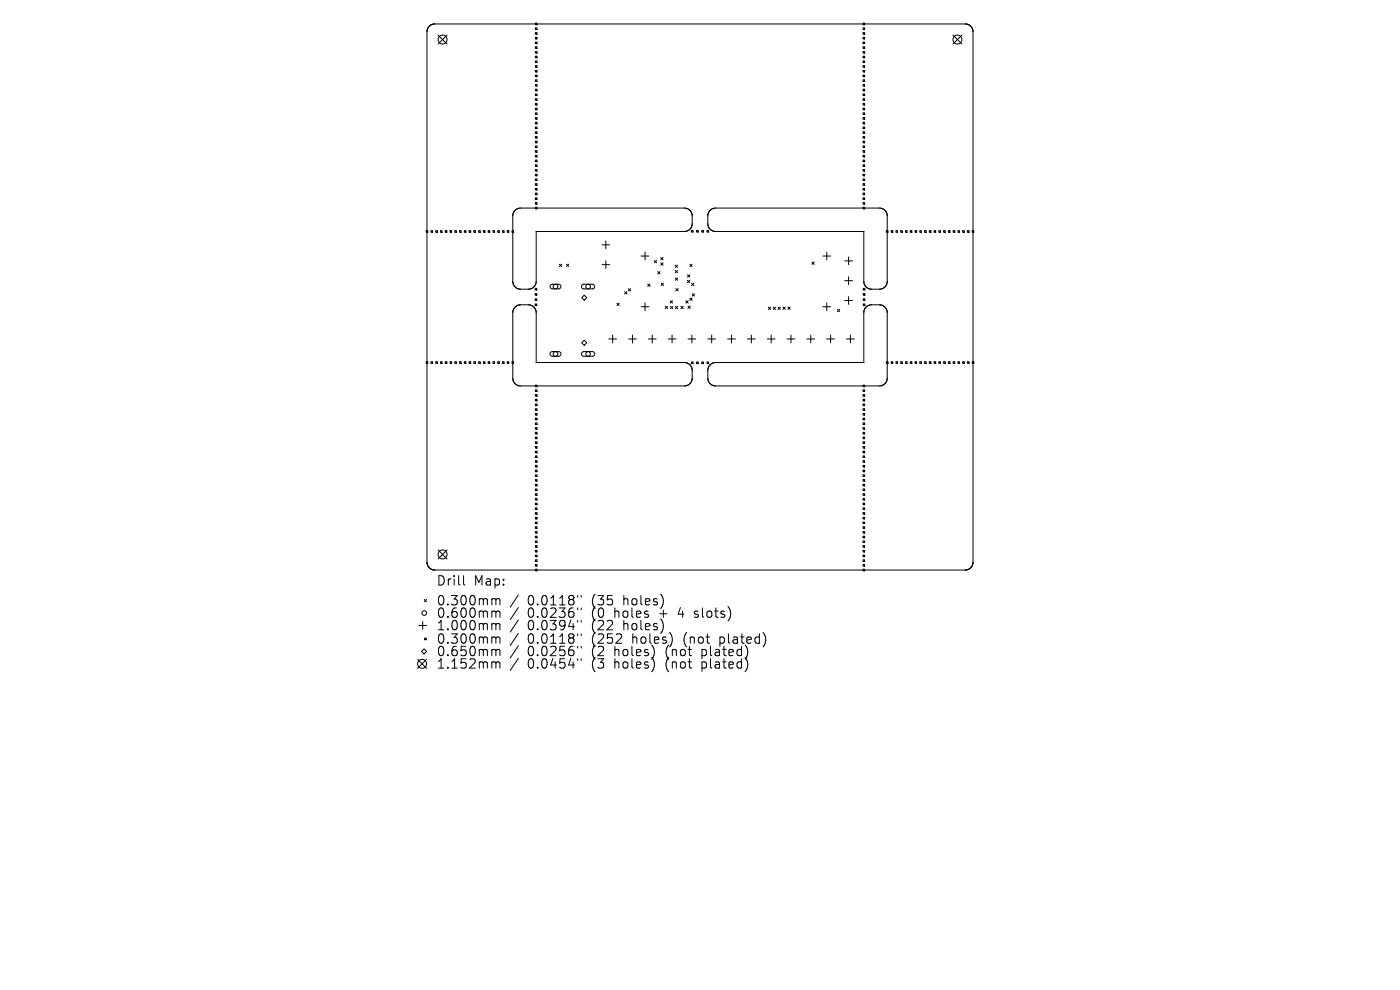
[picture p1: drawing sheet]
<svg xmlns="http://www.w3.org/2000/svg" width="297mm" height="210mm" viewBox="0 0 297 210" stroke-linecap="round" stroke-linejoin="round" font-family="sans-serif">
<defs><g id="words">
<g font-size="2.8">
<text x="92.5" y="124.5">Drill</text>
<text x="100.5" y="124.5">Map:</text>
<text x="92.5" y="128.7">0.300mm</text>
<text x="92.5" y="131.3">0.600mm</text>
<text x="111.9" y="128.7">0.0118&quot;</text>
<text x="111.9" y="131.3">0.0236&quot;</text>
<text x="125.7" y="128.7">(35</text>
<text x="125.7" y="131.3">(0</text>
<text x="130.6" y="131.3">holes</text>
<text x="132.5" y="128.7">holes)</text>
<text x="140.4" y="131.3">+</text>
<text x="144.6" y="131.3">4</text>
<text x="148.2" y="131.3">slots)</text>
<text x="92.5" y="134">1.000mm</text>
<text x="92.5" y="136.8">0.300mm</text>
<text x="111.9" y="134">0.0394&quot;</text>
<text x="111.9" y="136.8">0.0118&quot;</text>
<text x="125.7" y="134">(22</text>
<text x="125.7" y="136.8">(252</text>
<text x="132.5" y="134">holes)</text>
<text x="134.4" y="136.8">holes)</text>
<text x="145.5" y="136.8">(not</text>
<text x="153.3" y="136.8">plated)</text>
<text x="92.5" y="139.5">0.650mm</text>
<text x="92.5" y="142.1">1.152mm</text>
<text x="111.9" y="139.5">0.0256&quot;</text>
<text x="111.9" y="142.1">0.0454&quot;</text>
<text x="125.7" y="139.5">(2</text>
<text x="125.7" y="142.1">(3</text>
<text x="130.6" y="139.5">holes)</text>
<text x="130.6" y="142.1">holes)</text>
<text x="141.7" y="139.5">(not</text>
<text x="141.7" y="142.1">(not</text>
<text x="149.5" y="139.5">plated)</text>
<text x="149.5" y="142.1">plated)</text>
</g>
</g></defs>
<g fill="none" stroke="#000" stroke-width=".21">
<path d="M90.6 6.8v112.6M90.6 6.7v.1M90.6 6.6v.1M90.6 6.6h.1M90.6 6.4v.2M90.6 6.4h.1M90.6 6.3v.1M90.7 6.3h-.1M90.7 6.1v.1M90.7 6.1h.1M90.8 6l-.1 .1M90.8 5.9v.1"/>
<path d="M90.9 5.8l-.1 .1M90.9 5.8h.1M91 5.7l-.1 .1M91 5.7h.1M91.1 5.6l-.1 .1M91.1 5.6h.1M91.2 5.5l-.1 .1M91.2 5.5h.1M91.3 5.4l-.1 .1M91.3 5.4h.1M91.4 5.3l-.1 .1M91.5 5.3h-.1"/>
<path d="M91.6 5.2l-.1 .1M91.6 5.2h.1M91.7 5.2h-.1M91.8 5.2h-.1M91.9 5.1h-.1M91.9 5.1h.1M92.1 5.1h-.2M92.1 5.1h.1M92.1 5.1h112.8M92.9 7.4l1.9 1.9M94.8 7.4l-1.9 1.9M113.6 4.9h.3v.4h-.3z"/>
<path d="M113.6 5.9h.3v.4h-.3zM113.6 6.9h.3v.4h-.3zM113.6 7.9h.3v.4h-.3zM113.6 8.9h.3v.4h-.3zM113.6 9.9h.3v.4h-.3zM113.6 10.9h.3v.4h-.3zM113.6 11.9h.3v.4h-.3zM113.6 12.9h.3v.4h-.3zM113.6 13.9h.3v.4h-.3zM113.6 14.9h.3v.4h-.3zM113.6 15.9h.3v.4h-.3zM113.6 16.9h.3v.4h-.3z"/>
<path d="M113.6 17.9h.3v.4h-.3zM113.6 18.9h.3v.4h-.3zM113.6 19.9h.3v.4h-.3zM183.1 4.9h.3v.4h-.3zM183.1 5.9h.3v.4h-.3zM183.1 6.9h.3v.4h-.3zM183.1 7.9h.3v.4h-.3zM183.1 8.9h.3v.4h-.3zM183.1 9.9h.3v.4h-.3zM183.1 10.9h.3v.4h-.3zM183.1 11.9h.3v.4h-.3zM183.1 12.9h.3v.4h-.3z"/>
<path d="M183.1 13.9h.3v.4h-.3zM183.1 14.9h.3v.4h-.3zM183.1 15.9h.3v.4h-.3zM183.1 16.9h.3v.4h-.3zM183.1 17.9h.3v.4h-.3zM183.1 18.9h.3v.4h-.3zM183.1 19.9h.3v.4h-.3zM202.2 7.4l1.9 1.9M204.1 7.4l-1.9 1.9M204.9 5.1h.1M204.9 5.1h.2M205.1 5.1h.1"/>
<path d="M205.2 5.2h.1M205.3 5.2h.1M205.4 5.2h.1M205.4 5.2l.1 .1M205.5 5.3h.1M205.6 5.3l.1 .1M205.7 5.4h.1M205.7 5.4l.1 .1M205.8 5.5h.1M205.8 5.5l.1 .1M205.9 5.6h.1M205.9 5.6l.1 .1"/>
<path d="M206 5.7h.1M206 5.7l.1 .1M206.1 5.8h.1M206.2 5.8v.1M206.2 5.9v.1M206.2 6l.1 .1M206.3 6.1h.1M206.3 6.1v.1M206.3 6.3h.1M206.4 6.3v.1M206.4 6.4h.1M206.4 6.4v.2"/>
<path d="M206.4 6.6h.1M206.4 6.6v.1M206.4 6.7v.1M206.4 6.8v112.6M113.6 20.9h.3v.4h-.3zM113.6 21.9h.3v.4h-.3zM113.6 22.9h.3v.4h-.3zM113.6 23.9h.3v.4h-.3zM113.6 24.9h.3v.4h-.3zM113.6 25.9h.3v.4h-.3zM113.6 26.9h.3v.4h-.3zM113.6 27.9h.3v.4h-.3z"/>
<path d="M113.6 28.9h.3v.4h-.3zM113.6 29.9h.3v.4h-.3zM113.6 30.9h.3v.4h-.3zM113.6 31.9h.3v.4h-.3zM113.6 32.9h.3v.4h-.3zM113.6 33.9h.3v.4h-.3zM113.6 34.9h.3v.4h-.3zM113.6 36h.3v.3h-.3zM113.6 37h.3v.3h-.3zM113.6 38h.3v.3h-.3zM113.6 39h.3v.3h-.3zM113.6 40h.3v.3h-.3z"/>
<path d="M183.1 20.9h.3v.4h-.3zM183.1 21.9h.3v.4h-.3zM183.1 22.9h.3v.4h-.3zM183.1 23.9h.3v.4h-.3zM183.1 24.9h.3v.4h-.3zM183.1 25.9h.3v.4h-.3zM183.1 26.9h.3v.4h-.3zM183.1 27.9h.3v.4h-.3zM183.1 28.9h.3v.4h-.3zM183.1 29.9h.3v.4h-.3zM183.1 30.9h.3v.4h-.3zM183.1 31.9h.3v.4h-.3z"/>
<path d="M183.1 32.9h.3v.4h-.3zM183.1 33.9h.3v.4h-.3zM183.1 34.9h.3v.4h-.3zM183.1 36h.3v.3h-.3zM183.1 37h.3v.3h-.3zM183.1 38h.3v.3h-.3zM183.1 39h.3v.3h-.3zM183.1 40h.3v.3h-.3zM90.4 48.9h.4v.4h-.4zM91.4 48.9h.4v.4h-.4zM92.4 48.9h.4v.4h-.4zM93.4 48.9h.4v.4h-.4z"/>
<path d="M94.5 48.9h.3v.4h-.3zM95.5 48.9h.3v.4h-.3zM96.5 48.9h.3v.4h-.3zM97.5 48.9h.3v.4h-.3zM98.5 48.9h.3v.4h-.3zM99.5 48.9h.4v.4h-.4zM100.5 48.9h.4v.4h-.4zM101.5 48.9h.4v.4h-.4zM102.5 48.9h.4v.4h-.4zM103.6 48.9h.3v.4h-.3zM104.6 48.9h.3v.4h-.3zM105.6 48.9h.3v.4h-.3z"/>
<path d="M106.6 48.9h.3v.4h-.3zM107.6 48.9h.3v.4h-.3zM108.6 48.9h.4v.4h-.4zM109.3 44.6l.5-.3 .6-.2h35l.8 .4 .5 .7 .1 2.4-.1 .6-.4 .5-1 .4h-31.6v11.1l-.4 .7-.6 .4h-2.4l-1-.4-.4-.5-.1-.6v-14.1l.1-.6zM113.6 41h.3v.3h-.3zM113.6 42h.3v.3h-.3zM113.6 43h.3v.3h-.3zM113.6 44h.3v.3h-.3zM113.7 49.1h.1M118.7 56.1l.5 .4M119.2 56.1l-.5 .4M120.2 56l.5 .5"/>
<path d="M120.7 56l-.5 .5M127.7 51.9h1.7M127.7 56.1h1.7M128.5 51.1v1.7M128.5 55.3v1.7M136 54.3h1.7M136.8 53.5v1.6M138.8 55.2l.5 .5M139.3 55.2l-.5 .5M139.5 57.6l.5 .5M140 57.6l-.5 .5M140.2 54.6l.5 .5"/>
<path d="M140.2 55.8l.5 .5M140.7 54.6l-.5 .5M140.7 55.8l-.5 .5M143.2 56.3l.5 .4M143.3 57.4l.5 .5M143.3 59l.5 .5M143.7 56.3l-.5 .4M143.8 57.4l-.5 .5M143.8 59l-.5 .5M145.8 59.5l.5 .5M145.9 58.3l.4 .5M146.3 59.5l-.5 .5"/>
<path d="M146.3 56.1l.5 .4M146.3 58.3l-.4 .5M146.7 48.9h.3v.3h-.3zM146.8 56.1l-.5 .4M147.8 48.9h.3v.3h-.3zM148.9 48.9h.3v.3h-.3zM150 48.9h.3v.3h-.3zM150.6 44.6l.6-.3 .6-.2h34.8l.6 .2 .7 .6 .3 .8v14l-.1 .6-.6 .8-.9 .2h-2.2l-.6-.4-.4-.6-.1-.6v-10.6h-31.7l-.9-.4-.5-.9v-2.3zM172.2 55.6l.5 .5M172.7 55.6l-.5 .5M174.6 54.3h1.6M175.4 53.5v1.6"/>
<path d="M179.2 55.3h1.7M179.2 59.5h1.7M180 54.5v1.7M180 58.7v1.7M183.1 41h.3v.3h-.3zM183.1 42h.3v.3h-.3zM183.1 43h.3v.3h-.3zM183.1 44h.3v.3h-.3zM183.3 49.1h.1M188 48.9h.4v.4h-.4zM189.1 48.9h.3v.4h-.3zM190.1 48.9h.3v.4h-.3z"/>
<path d="M191.1 48.9h.3v.4h-.3zM192.1 48.9h.3v.4h-.3zM193.1 48.9h.3v.4h-.3zM194.1 48.9h.4v.4h-.4zM195.1 48.9h.4v.4h-.4zM196.1 48.9h.4v.4h-.4zM197.1 48.9h.4v.4h-.4zM198.2 48.9h.3v.4h-.3zM199.2 48.9h.3v.4h-.3zM200.2 48.9h.3v.4h-.3zM201.2 48.9h.3v.4h-.3zM202.2 48.9h.4v.4h-.4z"/>
<path d="M203.2 48.9h.4v.4h-.4zM204.2 48.9h.4v.4h-.4zM205.2 48.9h.4v.4h-.4zM206.2 48.9h.4v.4h-.4zM90.4 76.7h.4v.4h-.4zM91.4 76.7h.4v.4h-.4zM92.4 76.7h.4v.4h-.4zM93.4 76.7h.4v.4h-.4zM94.5 76.7h.3v.4h-.3zM95.5 76.7h.3v.4h-.3zM96.5 76.7h.3v.4h-.3zM97.5 76.7h.3v.4h-.3z"/>
<path d="M98.5 76.7h.3v.4h-.3zM99.5 76.7h.4v.4h-.4zM100.5 76.7h.4v.4h-.4zM101.5 76.7h.4v.4h-.4zM102.5 76.7h.4v.4h-.4zM103.6 76.7h.3v.4h-.3zM104.6 76.7h.3v.4h-.3zM105.6 76.7h.3v.4h-.3zM106.6 76.7h.3v.4h-.3zM107.6 76.7h.3v.4h-.3zM108.6 76.7h.4v.4h-.4zM109.3 65.1l.9-.4h2.1l.8 .3 .6 .8 .1 11.1h31.6l.8 .4 .5 .7 .1 2.2-.1 .6-.6 .8-.9 .3h-34.8l-.6-.2-.7-.5-.3-.9v-14.1l.1-.5z"/>
<path d="M113.5 61.2h.4v.3h-.4zM113.5 62.3h.4v.3h-.4zM113.5 63.4h.4v.3h-.4zM113.5 64.5h.4v.3h-.4zM113.7 76.9h.1M116.8 60.4l.3-.1h1.5l.3 .2 .1 .4-.4 .4h-1.5l-.4-.4zM116.8 74.7l.3-.1h1.5l.3 .2 .1 .4-.4 .4h-1.5l-.4-.4zM123.4 63.2l.5-.6 .6 .6-.6 .5zM123.4 72.7l.5-.5 .6 .5-.6 .6zM123.5 60.4l.3-.1h2l.3 .2 .1 .4-.4 .4h-2l-.4-.4zM123.5 74.7l.3-.1h2l.3 .2 .1 .4-.4 .4h-2l-.4-.4zM129.1 71.9h1.7"/>
<path d="M130 71.1v1.6M130.9 64.3l.5 .5M131.4 64.3l-.5 .5M132.5 61.9l.5 .5M133 61.9l-.5 .5M133.3 61.2l.5 .5M133.3 71.9h1.7M133.8 61.2l-.5 .5M134.2 71.1v1.6M136 65.1h1.7M136.8 64.2v1.7M137.4 60.3l.5 .5"/>
<path d="M137.5 71.9h1.7M137.9 60.3l-.5 .5M138.4 71.1v1.6M140.3 60.1l.5 .5M140.8 60.1l-.5 .5M141.1 65l.5 .5M141.6 65l-.5 .5M141.7 71.9h1.7M142.2 63.8l.5 .5M142.2 65l.5 .5M142.6 71.1v1.6M142.7 63.8l-.5 .5"/>
<path d="M142.7 65l-.5 .5M143.3 65l.5 .5M143.4 61.2l.5 .5M143.8 65l-.5 .5M143.9 61.2l-.5 .5M144.4 65l.5 .5M144.9 65l-.5 .5M145.5 63.8l.5 .5M146 64.9l.4 .5M146 71.9h1.6M146 63.8l-.5 .5M146.3 63.2l.5 .5"/>
<path d="M146.4 64.9l-.4 .5M146.7 76.8h.3v.3h-.3zM146.7 60.1l.5 .5M146.8 71.1v1.6M146.8 63.2l-.5 .5M146.8 62.3l.5 .5M147.2 60.1l-.5 .5M147.3 62.3l-.5 .5M147.8 76.8h.3v.3h-.3zM148.9 76.8h.3v.3h-.3zM150 76.8h.3v.3h-.3zM150.2 71.9h1.6"/>
<path d="M150.6 77.4l.6-.4 .6-.1h31.4l.1-10.6 .1-.7 .5-.6 .5-.3h2.2l.9 .3 .6 .8 .1 14.5-.3 .9-.9 .6-35.4 .1-.9-.5-.5-.8v-2.3zM151 71.1v1.6M154.4 71.9h1.6M155.2 71.1v1.6M158.6 71.9h1.6M159.4 71.1v1.6M162.8 71.9h1.6M163 65.2l.5 .4M163.5 65.2l-.5 .4M163.6 71.1v1.6M164 65.2l.5 .4M164.5 65.2l-.5 .4"/>
<path d="M165.1 65.2l.5 .4M165.6 65.2l-.5 .4M166.1 65.1l.5 .5M166.6 65.1l-.5 .5M167 71.9h1.6M167.1 65.1l.5 .5M167.6 65.1l-.5 .5M167.8 71.1v1.6M171.2 71.9h1.6M172 71.1v1.6M174.6 65.1h1.6M175.4 71.9h1.6"/>
<path d="M175.4 64.2v1.7M176.2 71.1v1.6M177.6 65.6l.5 .5M178.1 65.6l-.5 .5M179.2 63.7h1.7M179.6 71.9h1.6M180 62.9v1.7M180.4 71.1v1.6M183.1 61.2h.4v.3h-.4zM183.1 62.3h.4v.3h-.4zM183.1 63.4h.4v.3h-.4zM183.1 64.5h.4v.3h-.4z"/>
<path d="M183.3 76.9h-.1M188 76.7h.4v.4h-.4zM189.1 76.7h.3v.4h-.3zM190.1 76.7h.3v.4h-.3zM191.1 76.7h.3v.4h-.3zM192.1 76.7h.3v.4h-.3zM193.1 76.7h.3v.4h-.3zM194.1 76.7h.4v.4h-.4zM195.1 76.7h.4v.4h-.4zM196.1 76.7h.4v.4h-.4zM197.1 76.7h.4v.4h-.4zM198.2 76.7h.3v.4h-.3z"/>
<path d="M199.2 76.7h.3v.4h-.3zM200.2 76.7h.3v.4h-.3zM201.2 76.7h.3v.4h-.3zM202.2 76.7h.4v.4h-.4zM203.2 76.7h.4v.4h-.4zM204.2 76.7h.4v.4h-.4zM205.2 76.7h.4v.4h-.4zM206.2 76.7h.4v.4h-.4zM113.6 81.7h.3v.3h-.3zM113.6 82.7h.3v.3h-.3zM113.6 83.7h.3v.3h-.3zM113.6 84.7h.3v.3h-.3z"/>
<path d="M113.6 85.7h.3v.3h-.3zM113.6 86.7h.3v.3h-.3zM113.6 87.7h.3v.4h-.3zM113.6 88.7h.3v.4h-.3zM113.6 89.7h.3v.4h-.3zM113.6 90.7h.3v.4h-.3zM113.6 91.7h.3v.4h-.3zM113.6 92.7h.3v.4h-.3zM113.6 93.7h.3v.4h-.3zM113.6 94.7h.3v.4h-.3zM113.6 95.7h.3v.4h-.3zM113.6 96.7h.3v.4h-.3z"/>
<path d="M113.6 97.7h.3v.4h-.3zM113.6 98.7h.3v.4h-.3zM113.6 99.7h.3v.4h-.3zM183.1 81.7h.3v.3h-.3zM183.1 82.7h.3v.3h-.3zM183.1 83.7h.3v.3h-.3zM183.1 84.7h.3v.3h-.3zM183.1 85.7h.3v.3h-.3zM183.1 86.7h.3v.3h-.3zM183.1 87.7h.3v.4h-.3zM183.1 88.7h.3v.4h-.3zM183.1 89.7h.3v.4h-.3z"/>
<path d="M183.1 90.7h.3v.4h-.3zM183.1 91.7h.3v.4h-.3zM183.1 92.7h.3v.4h-.3zM183.1 93.7h.3v.4h-.3zM183.1 94.7h.3v.4h-.3zM183.1 95.7h.3v.4h-.3zM183.1 96.7h.3v.4h-.3zM183.1 97.7h.3v.4h-.3zM183.1 98.7h.3v.4h-.3zM183.1 99.7h.3v.4h-.3zM90.6 119.4h.1M90.6 119.4v.2"/>
<path d="M90.6 119.6h.1M90.6 119.6l.1 .1M90.7 119.7v.1M90.7 119.8v.1M90.7 119.9h.1M90.7 119.9l.2 .3M92.9 116.7l1.9 1.9M94.8 116.7l-1.9 1.9M113.6 100.7h.3v.4h-.3zM113.6 101.7h.3v.4h-.3zM113.6 102.7h.3v.4h-.3zM113.6 103.7h.3v.4h-.3z"/>
<path d="M113.6 104.7h.3v.4h-.3zM113.6 105.7h.3v.4h-.3zM113.6 106.7h.3v.4h-.3zM113.6 107.7h.3v.4h-.3zM113.6 108.7h.3v.4h-.3zM113.6 109.7h.3v.4h-.3zM113.6 110.7h.3v.4h-.3zM113.6 111.7h.3v.4h-.3zM113.6 112.7h.3v.4h-.3zM113.6 113.7h.3v.4h-.3zM113.6 114.7h.3v.4h-.3zM113.6 115.7h.3v.4h-.3z"/>
<path d="M113.6 116.7h.3v.4h-.3zM113.6 117.7h.3v.4h-.3zM113.6 118.7h.3v.4h-.3zM113.6 119.7h.3v.4h-.3zM183.1 100.7h.3v.4h-.3zM183.1 101.7h.3v.4h-.3zM183.1 102.7h.3v.4h-.3zM183.1 103.7h.3v.4h-.3zM183.1 104.7h.3v.4h-.3zM183.1 105.7h.3v.4h-.3zM183.1 106.7h.3v.4h-.3zM183.1 107.7h.3v.4h-.3z"/>
<path d="M183.1 108.7h.3v.4h-.3zM183.1 109.7h.3v.4h-.3zM183.1 110.7h.3v.4h-.3zM183.1 111.7h.3v.4h-.3zM183.1 112.7h.3v.4h-.3zM183.1 113.7h.3v.4h-.3zM183.1 114.7h.3v.4h-.3zM183.1 115.7h.3v.4h-.3zM183.1 116.7h.3v.4h-.3zM183.1 117.7h.3v.4h-.3zM183.1 118.7h.3v.4h-.3zM183.1 119.7h.3v.4h-.3z"/>
<path d="M206.3 119.9l-.1 .3M206.3 119.9h.1M206.3 119.8v.1M206.3 119.7v.1M206.4 119.6l-.1 .1M206.4 119.6h.1M206.4 119.4v.2M206.4 119.4h.1M88.6 139.9l1.9 1.9M88.8 132.7h1.7M89.4 138.2l.6-.6 .5 .6-.5 .5zM89.7 131.9v1.6"/>
<path d="M90 127.2l.5 .5M90.1 135.4h.3v.3h-.3zM90.5 127.2l-.5 .5M90.5 139.9l-1.9 1.9M90.9 120.2h.1M90.9 120.2l.1 .1M91 120.3h.1M91 120.3l.1 .1M91.1 120.4h.1M91.1 120.5h.1M91.2 120.5h.1M91.2 120.5l.1 .1"/>
<path d="M91.3 120.6v.1M91.3 120.7h.1M91.4 120.7h.1M91.5 120.7l.2 .1M91.7 120.8h.1M91.8 120.9h.1M91.9 120.9h.1M91.9 120.9h.2M92.1 120.9h.1M92.1 120.9h112.8M98.3 122.1v1.7l.3 .3M104.6 127h.3l.3 .3"/>
<path d="M104.6 129.6l.5 .1 .1 .2M104.6 132.3l.5 .1 .1 .2M104.6 135.1l.5 .1 .1 .2M104.6 137.8h.3l.3 .2M105.2 127.3l.3-.3 .5 .1 .1 1.2M105.2 127.3v1M105.2 129.9v1.1M105.2 132.6v1M105.2 135.4v1.1M105.2 138v1.1M105.2 129.9l.3-.3 .5 .1 .1 1.3M105.2 132.6l.3-.3 .5 .1 .1 1.2"/>
<path d="M105.2 135.4l.3-.3 .5 .1 .1 1.3M105.2 138l.3-.2 .5 .1 .1 1.2M110 126.2l-1.8 2.6M110 128.9l-1.8 2.5M110 131.5l-1.8 2.6M110 134.4l-1.8 2.5M110 137l-1.8 2.6M110 139.6l-1.8 2.6M113.6 120.7h.3v.4h-.3zM122.5 126.3v.4M122.5 129v.3M122.5 131.6v.4"/>
<path d="M122.5 134.5v.3M122.5 137.1v.4M122.5 139.7v.4M123.3 126.3v.4M123.3 129v.3M123.3 131.6v.4M123.3 134.5v.3M123.3 137.1v.4M123.3 139.7v.4M147.3 130.9l.2 .1M147.4 129.7v.5M183.1 120.7h.3v.4h-.3z"/>
<path d="M204.9 120.9h.1M205.1 120.9h-.2M205.1 120.9h.1M205.2 120.9h-.1M205.2 120.8v.1M205.5 120.7l-.2 .1M205.6 120.7h-.1M205.7 120.7h-.1M205.7 120.6v.1M205.8 120.5l-.1 .1M205.8 120.5h.1M205.9 120.5h-.1"/>
<path d="M205.9 120.4v.1M206 120.3l-.1 .1M206 120.3h.1M206.1 120.2l-.1 .1M206.1 120.2h.1M104.6 140.4l.5 .1 .1 .2M105.2 140.7v1M105.2 140.7l.3-.3 .5 .1 .1 1.2"/>
<circle cx="93.9" cy="8.4" r=".95"/>
<circle cx="203.1" cy="8.4" r=".95"/>
<circle cx="117.8" cy="60.8" r=".5"/>
<circle cx="117.8" cy="75.1" r=".5"/>
<circle cx="124.8" cy="75.1" r=".5"/>
<circle cx="124.8" cy="60.8" r=".5"/>
<circle cx="93.9" cy="117.6" r=".95"/>
<circle cx="90" cy="130" r=".5"/>
<circle cx="89.5" cy="140.8" r=".95"/>
</g>
<use href="#words"/>
</svg>
